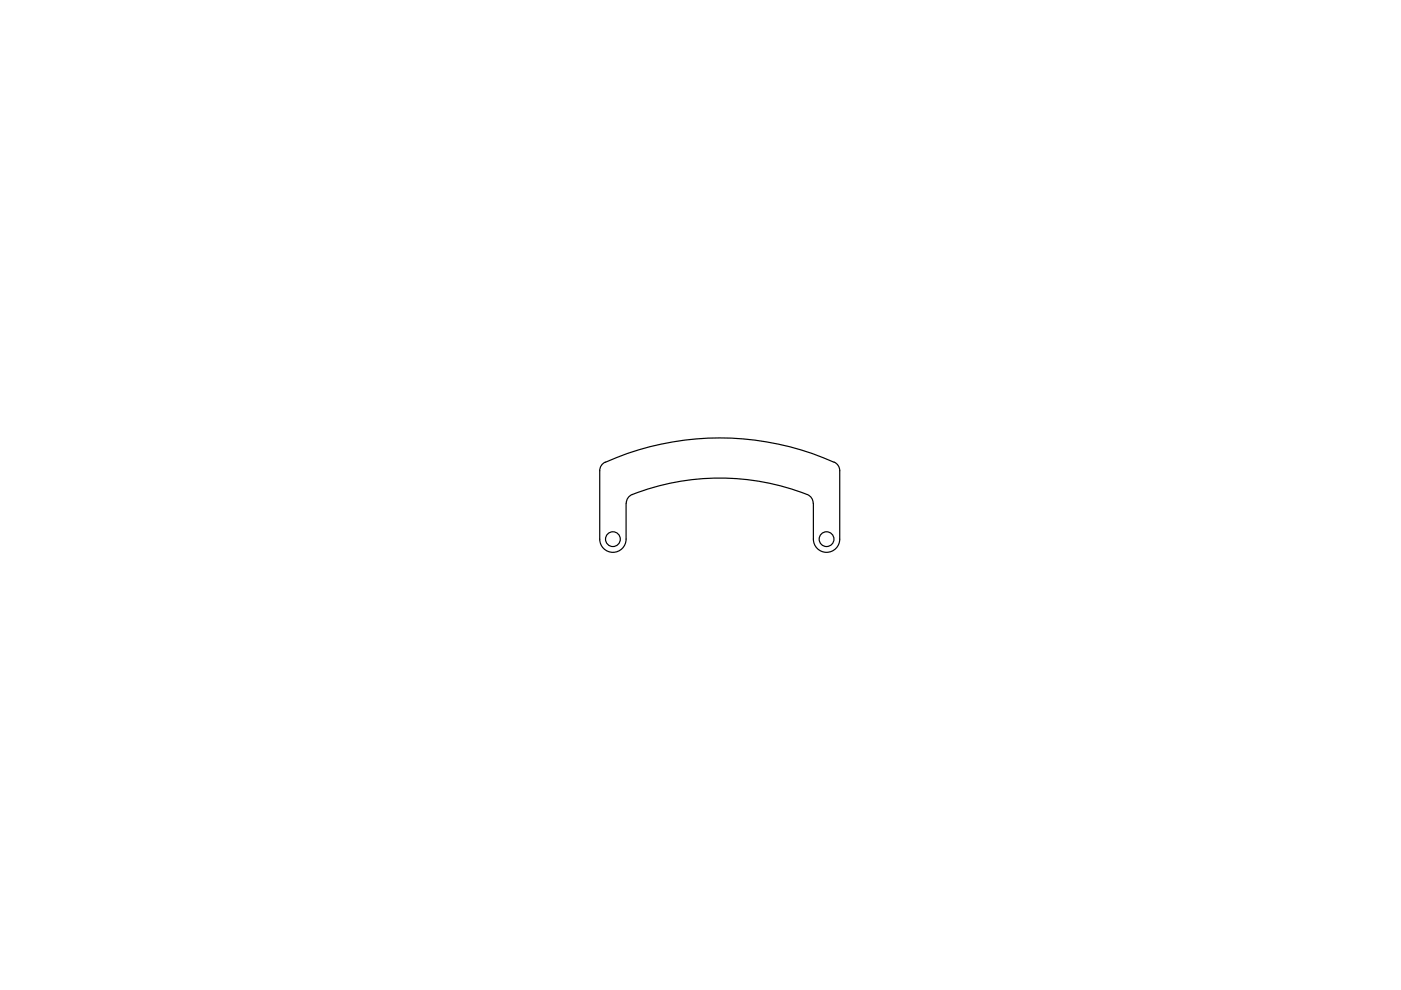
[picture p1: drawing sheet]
<svg xmlns="http://www.w3.org/2000/svg" width="297mm" height="210mm" viewBox="0 0 297 210" stroke-linecap="round" stroke-linejoin="round" font-family="sans-serif">
<g fill="none" stroke="#000" stroke-width=".25">
<path d="M128.3 98a1.99 1.99 0 0 0-1.1 1.8v14.5a2.79 2.79 0 0 0 2.7 2.8 2.79 2.79 0 0 0 2.8-2.8v-7.6M128.3 98a59.5 59.5 0 0 1 48.6 0M176.9 98a1.99 1.99 0 0 1 1.1 1.8v14.5a2.79 2.79 0 0 1-2.8 2.8 2.79 2.79 0 0 1-2.7-2.8v-7.6M172.4 106.7a1.96 1.96 0 0 0-1.3-1.8 50.6 50.6 0 0 0-37.5 .2 1.99 1.99 0 0 0-.8 1.6"/>
<circle cx="129.9" cy="114.3" r="1.57"/>
<circle cx="175.2" cy="114.3" r="1.57"/>
</g>
</svg>
